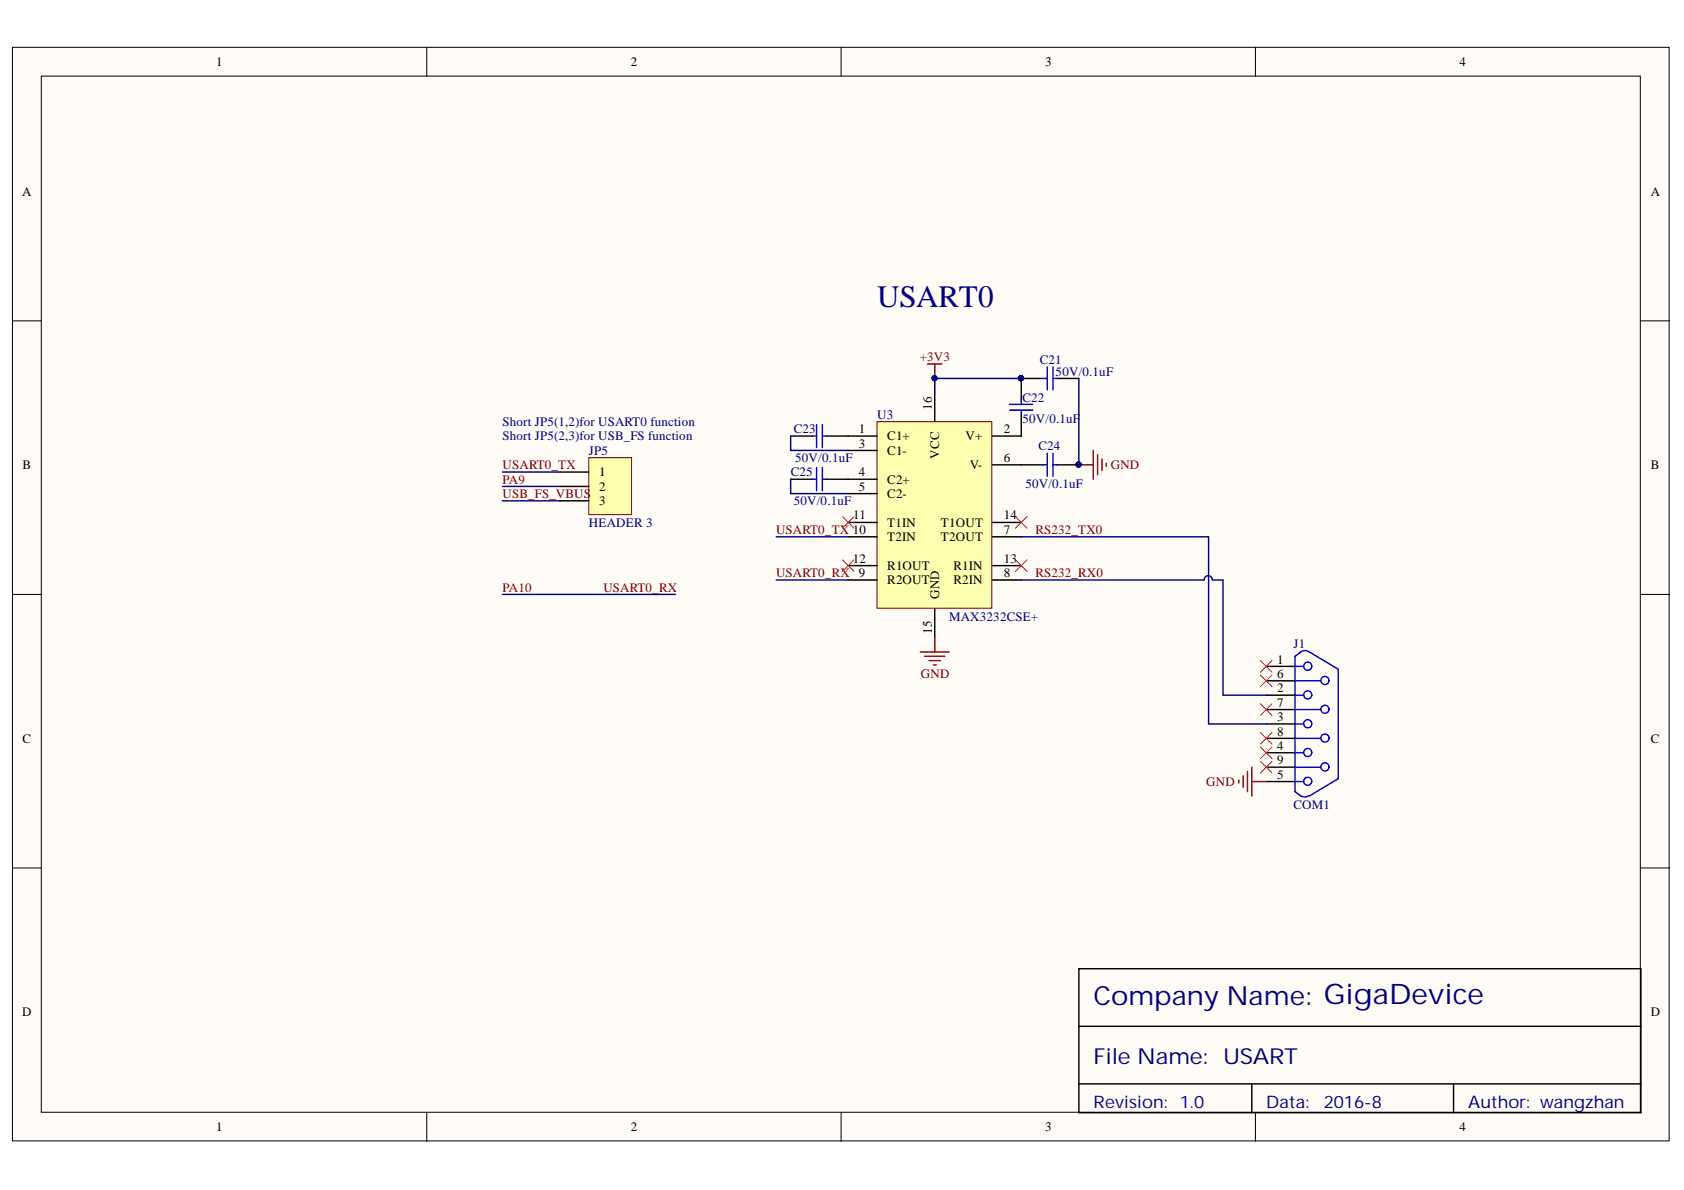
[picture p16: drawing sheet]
<svg xmlns="http://www.w3.org/2000/svg" width="297mm" height="210mm" viewBox="0 0 297 210" stroke-linecap="round" stroke-linejoin="round" font-family="sans-serif">
<defs><g id="words">
<text font-size="5.5" fill="#000080" x="154.7" y="54.1">USART0</text>
<text font-size="4.6" fill="#000080" x="192.9" y="177.3">Company Name: GigaDevice</text>
<text font-size="3.9" fill="#000080" x="192.9" y="187.7">File Name: USART</text>
<g font-size="3" fill="#000080">
<text x="192.9" y="195.4">Revision: 1.0</text>
<text x="223.3" y="195.4">Data:</text>
<text x="233.5" y="195.4">2016-8</text>
<text x="259" y="195.4">Author: wangzhan</text>
</g>
<g font-size="2.3">
<text x="38.2" y="11.7">1</text>
<text x="111.2" y="11.7">2</text>
<text x="184.3" y="11.7">3</text>
<text x="257.4" y="11.7">4</text>
<text x="3.9" y="34.5">A</text>
<text x="291.2" y="34.5">A</text>
<text x="151.5" y="76.4">1</text>
<text x="156.5" y="77.7">C1+</text>
<text x="164.4" y="72.4" transform="rotate(-90 164.4 72.4)">16</text>
<text x="170.3" y="77.7">V+</text>
<text x="177.1" y="76.4">2</text>
<text x="4" y="82.8">B</text>
<text x="151.5" y="78.9">3</text>
<text x="156.5" y="80.2">C1-</text>
<text x="165.6" y="80.9" transform="rotate(-90 165.6 80.9)">VCC</text>
<text x="171.1" y="82.8">V-</text>
<text x="177.1" y="81.5">6</text>
<text x="291.2" y="82.8">B</text>
<text x="105.7" y="84">1</text>
<text x="105.7" y="86.6">2</text>
<text x="105.7" y="89.1">3</text>
<text x="151.5" y="84">4</text>
<text x="151.5" y="86.6">5</text>
<text x="156.5" y="85.3">C2+</text>
<text x="156.5" y="87.8">C2-</text>
<text x="150.5" y="91.6">11</text>
<text x="156.5" y="95.4">T2IN</text>
<text x="156.5" y="92.9">T1IN</text>
<text x="166" y="95.4">T2OUT</text>
<text x="166" y="92.9">T1OUT</text>
<text x="177.1" y="94.2">7</text>
<text x="177.1" y="91.6">14</text>
<text x="150.4" y="99.2">12</text>
<text x="151.5" y="101.8">9</text>
<text x="156.5" y="100.5">R1OUT</text>
<text x="168.2" y="100.5">R1IN</text>
<text x="177.1" y="101.8">8</text>
<text x="177.1" y="99.2">13</text>
<text x="156.5" y="103">R2OUT</text>
<text x="165.6" y="105.6" transform="rotate(-90 165.6 105.6)">GND</text>
<text x="168.2" y="103">R2IN</text>
<text x="164.4" y="111.7" transform="rotate(-90 164.4 111.7)">15</text>
<text x="225.3" y="117.1">1</text>
<text x="225.3" y="119.6">6</text>
<text x="225.3" y="122.1">2</text>
<text x="225.3" y="124.7">7</text>
<text x="4" y="131">C</text>
<text x="225.3" y="127.2">3</text>
<text x="225.3" y="129.7">8</text>
<text x="291.2" y="131">C</text>
<text x="225.3" y="132.3">4</text>
<text x="225.3" y="134.8">9</text>
<text x="225.3" y="137.4">5</text>
<text x="3.9" y="179.3">D</text>
<text x="291.2" y="179.3">D</text>
<text x="38.2" y="199.6">1</text>
<text x="111.2" y="199.6">2</text>
<text x="184.3" y="199.6">3</text>
<text x="257.4" y="199.6">4</text>
</g>
<g font-size="2.3" fill="#800000">
<text x="162.3" y="63.7">+3V3</text>
<text x="88.7" y="82.8">USART0_TX</text>
<text x="195.9" y="82.8">GND</text>
<text x="88.7" y="85.3">PA9</text>
<text x="88.7" y="87.8">USB_FS_VBUS</text>
<text x="136.9" y="94.2">USART0_TX 10</text>
<text x="182.6" y="94.2">RS232_TX0</text>
<text x="136.9" y="101.8">USART0_RX</text>
<text x="182.6" y="101.8">RS232_RX0</text>
<text x="88.7" y="104.4">PA10</text>
<text x="106.4" y="104.4">USART0_RX</text>
<text x="162.4" y="119.6">GND</text>
<text x="212.8" y="138.6">GND</text>
</g>
<g font-size="2.3" fill="#000080">
<text x="183.4" y="64.2">C21</text>
<text x="180.4" y="70.8">C22</text>
<text x="186.2" y="66.3">50V/0.1uF</text>
<text x="88.7" y="77.7">Short JP5(2,3)for USB_FS function</text>
<text x="88.7" y="75.1">Short JP5(1,2)for USART0 function</text>
<text x="140" y="76.4">C23</text>
<text x="154.7" y="73.9">U3</text>
<text x="180.4" y="74.6">50V/0.1uF</text>
<text x="103.9" y="80.2">JP5</text>
<text x="140.3" y="81.5">50V/0.1uF</text>
<text x="183.2" y="79.5">C24</text>
<text x="139.5" y="84">C25</text>
<text x="140" y="89.1">50V/0.1uF</text>
<text x="180.9" y="86">50V/0.1uF</text>
<text x="103.9" y="92.9">HEADER 3</text>
<text x="167.4" y="109.5">MAX3232CSE+</text>
<text x="228.2" y="114.3">J1</text>
<text x="228.2" y="142.7">COM1</text>
</g>
</g></defs>
<g fill="#fffcf8" stroke="#000" stroke-width=".18">
<path d="M2.2 8.3h292.2v192.9h-292.2z"/>
<path d="M7.3 13.4h282v182.8h-282z"/>
</g>
<path d="M75.3 8.3v5.1M148.4 8.3v5.1M221.4 8.3v5.1M2.2 56.6h5.1M289.4 56.6h5.1M2.2 104.8h5.1M289.4 104.8h5.1M2.2 153.1h5.1M289.4 153.1h5.1M75.3 196.3v5M148.4 196.3v5M221.4 196.3v5" fill="none" stroke="#000" stroke-width=".18"/>
<path d="M190.3 170.9h99.1v25.4h-99.1zM190.3 181h99.1M190.3 191.2h99.1M220.8 191.2v5.1M256.4 191.2v5.1" fill="none" stroke="#000" stroke-width=".25"/>
<path d="M154.7 74.4h20.2v32.9h-20.2z" fill="#ffffb0" stroke="#800000" stroke-width=".18"/>
<g fill="none" stroke="#000" stroke-width=".25">
<path d="M139.5 76.9h3.8M145.8 76.9h8.9M149.6 79.5h5.1M164.9 69.3v5.1M180.1 73.1v3.8h-5M183.9 66.8h-3.8v3.8M186.5 66.8h3.8M139.5 84.5h3.8M145.8 84.5h8.9M149.6 87.1h5.1M149.6 94.7h5.1M149.6 92.1h5.1"/>
<path d="M149.6 99.8h5.1M175.1 82h8.8M175.1 94.7h5M175.1 92.1h5M175.1 99.8h5M186.5 82h3.8M149.6 102.3h5.1M164.9 107.4v5.1M175.1 102.3h5M223.3 117.5h5.1M223.3 120.1h5.1M223.3 122.6h5.1"/>
<path d="M223.3 125.2h5.1M223.3 127.7h5.1M223.3 130.2h5.1M223.3 132.8h5.1M223.3 135.3h5.1M223.3 137.9h5.1"/>
</g>
<g fill="none" stroke="#800000" stroke-width=".25">
<path d="M163.6 64.2h2.6M164.9 64.2v2.6M192.8 79.5v5M190.3 82h2.5M193.6 80.2v3.6M194.4 81v2M195.1 81.7v.5M162.3 115h5.1M163.1 115.8h3.6M163.9 116.5h2M164.6 117.3h.5M164.9 112.5v2.5"/>
<path d="M218.5 137.6v.5M219.3 136.8v2.1M220 136.1v3.5M220.8 135.3v5.1M220.8 137.9h2.5"/>
</g>
<g fill="#000080" stroke="#000080" stroke-width=".18">
<circle cx="164.8" cy="66.7" r=".46"/>
<circle cx="190.3" cy="81.9" r=".46"/>
<circle cx="180.1" cy="66.7" r=".46"/>
</g>
<g fill="none" stroke="#00f" stroke-width=".25">
<path d="M143.3 76.9h.7M144 74.9v4M145.1 76.9h.7M145.1 74.9v4M178.1 71.3h4.1M178.1 72.3h4.1M180.1 70.6v.7M180.1 72.3v.8M183.9 66.8h.8M184.7 64.7v4.1M184.7 80v4M185.7 64.7v4.1"/>
<path d="M185.7 80v4M185.7 66.8h.8M143.3 84.5h.7M144 82.5v4.1M145.1 82.5v4.1M145.1 84.5h.7M183.9 82h.8M185.7 82h.8M228.4 117.5h1.6M229.4 115a1.23 1.23 0 0 1 1.5 0M229.4 115l-1 .8v23.8l1 .8M231 115l5.1 3.1v19.3l-5.1 3"/>
<path d="M228.4 137.9h1.6M228.4 135.3h4.6M228.4 132.8h1.6M228.4 130.2h4.6M228.4 127.7h1.6M228.4 125.2h4.6M228.4 122.6h1.6M228.4 120.1h4.6M230.9 140.3a1.23 1.23 0 0 1-1.4 .1"/>
<circle cx="230.7" cy="117.5" r=".72"/>
<circle cx="230.7" cy="127.7" r=".72"/>
<circle cx="230.7" cy="137.8" r=".71"/>
<circle cx="230.7" cy="132.7" r=".71"/>
<circle cx="230.7" cy="122.6" r=".71"/>
<circle cx="233.7" cy="135.3" r=".72"/>
<circle cx="233.7" cy="120" r=".72"/>
<circle cx="233.7" cy="130.2" r=".72"/>
<circle cx="233.7" cy="125.1" r=".72"/>
</g>
<path d="M139.5 76.9v2.6h10.1M180.1 66.8h-15.2v2.5M190.3 66.8v15.2M136.9 94.7h12.7M139.5 84.5v2.6h10.1" fill="none" stroke="#000080" stroke-width=".25"/>
<path d="M222.3 116.5l2.1 2.1M222.3 119.1l2.1 2M224.4 116.5l-2.1 2.1M224.4 119.1l-2.1 2M222.3 124.1l2.1 2.1M222.3 129.2l2.1 2.1M222.3 131.8l2.1 2M222.3 134.3l2.1 2M224.4 124.1l-2.1 2.1M224.4 129.2l-2.1 2.1M224.4 131.8l-2.1 2M224.4 134.3l-2.1 2" fill="none" stroke="#f00" stroke-width=".18"/>
<path d="M103.9 80.7h7.5v10.1h-7.5z" fill="#ffffb0" stroke="#800000" stroke-width=".18"/>
<path d="M98.8 83.3h5.1M98.8 85.8h5.1M98.8 88.3h5.1" fill="none" stroke="#000" stroke-width=".25"/>
<path d="M88.6 85.8h10.2M88.6 83.3h10.2M88.6 88.3h10.2M180.1 94.7h33.1v33h10.1M88.6 104.8h30.5M136.9 102.3h12.7M180.1 102.3h32.3M213.8 102.3a.72 .72 0 0 0-.7-.8 .72 .72 0 0 0-.7 .8M213.9 102.3h1.8v20.3h7.6" fill="none" stroke="#000080" stroke-width=".25"/>
<path d="M148.6 91.1l2 2.1M148.6 98.8l2 2M150.6 91.1l-2 2.1M150.6 98.8l-2 2M179.1 91.1l2.1 2.1M179.1 98.8l2.1 2M181.2 91.1l-2.1 2.1M181.2 98.8l-2.1 2" fill="none" stroke="#f00" stroke-width=".18"/>
<use href="#words"/>
</svg>
